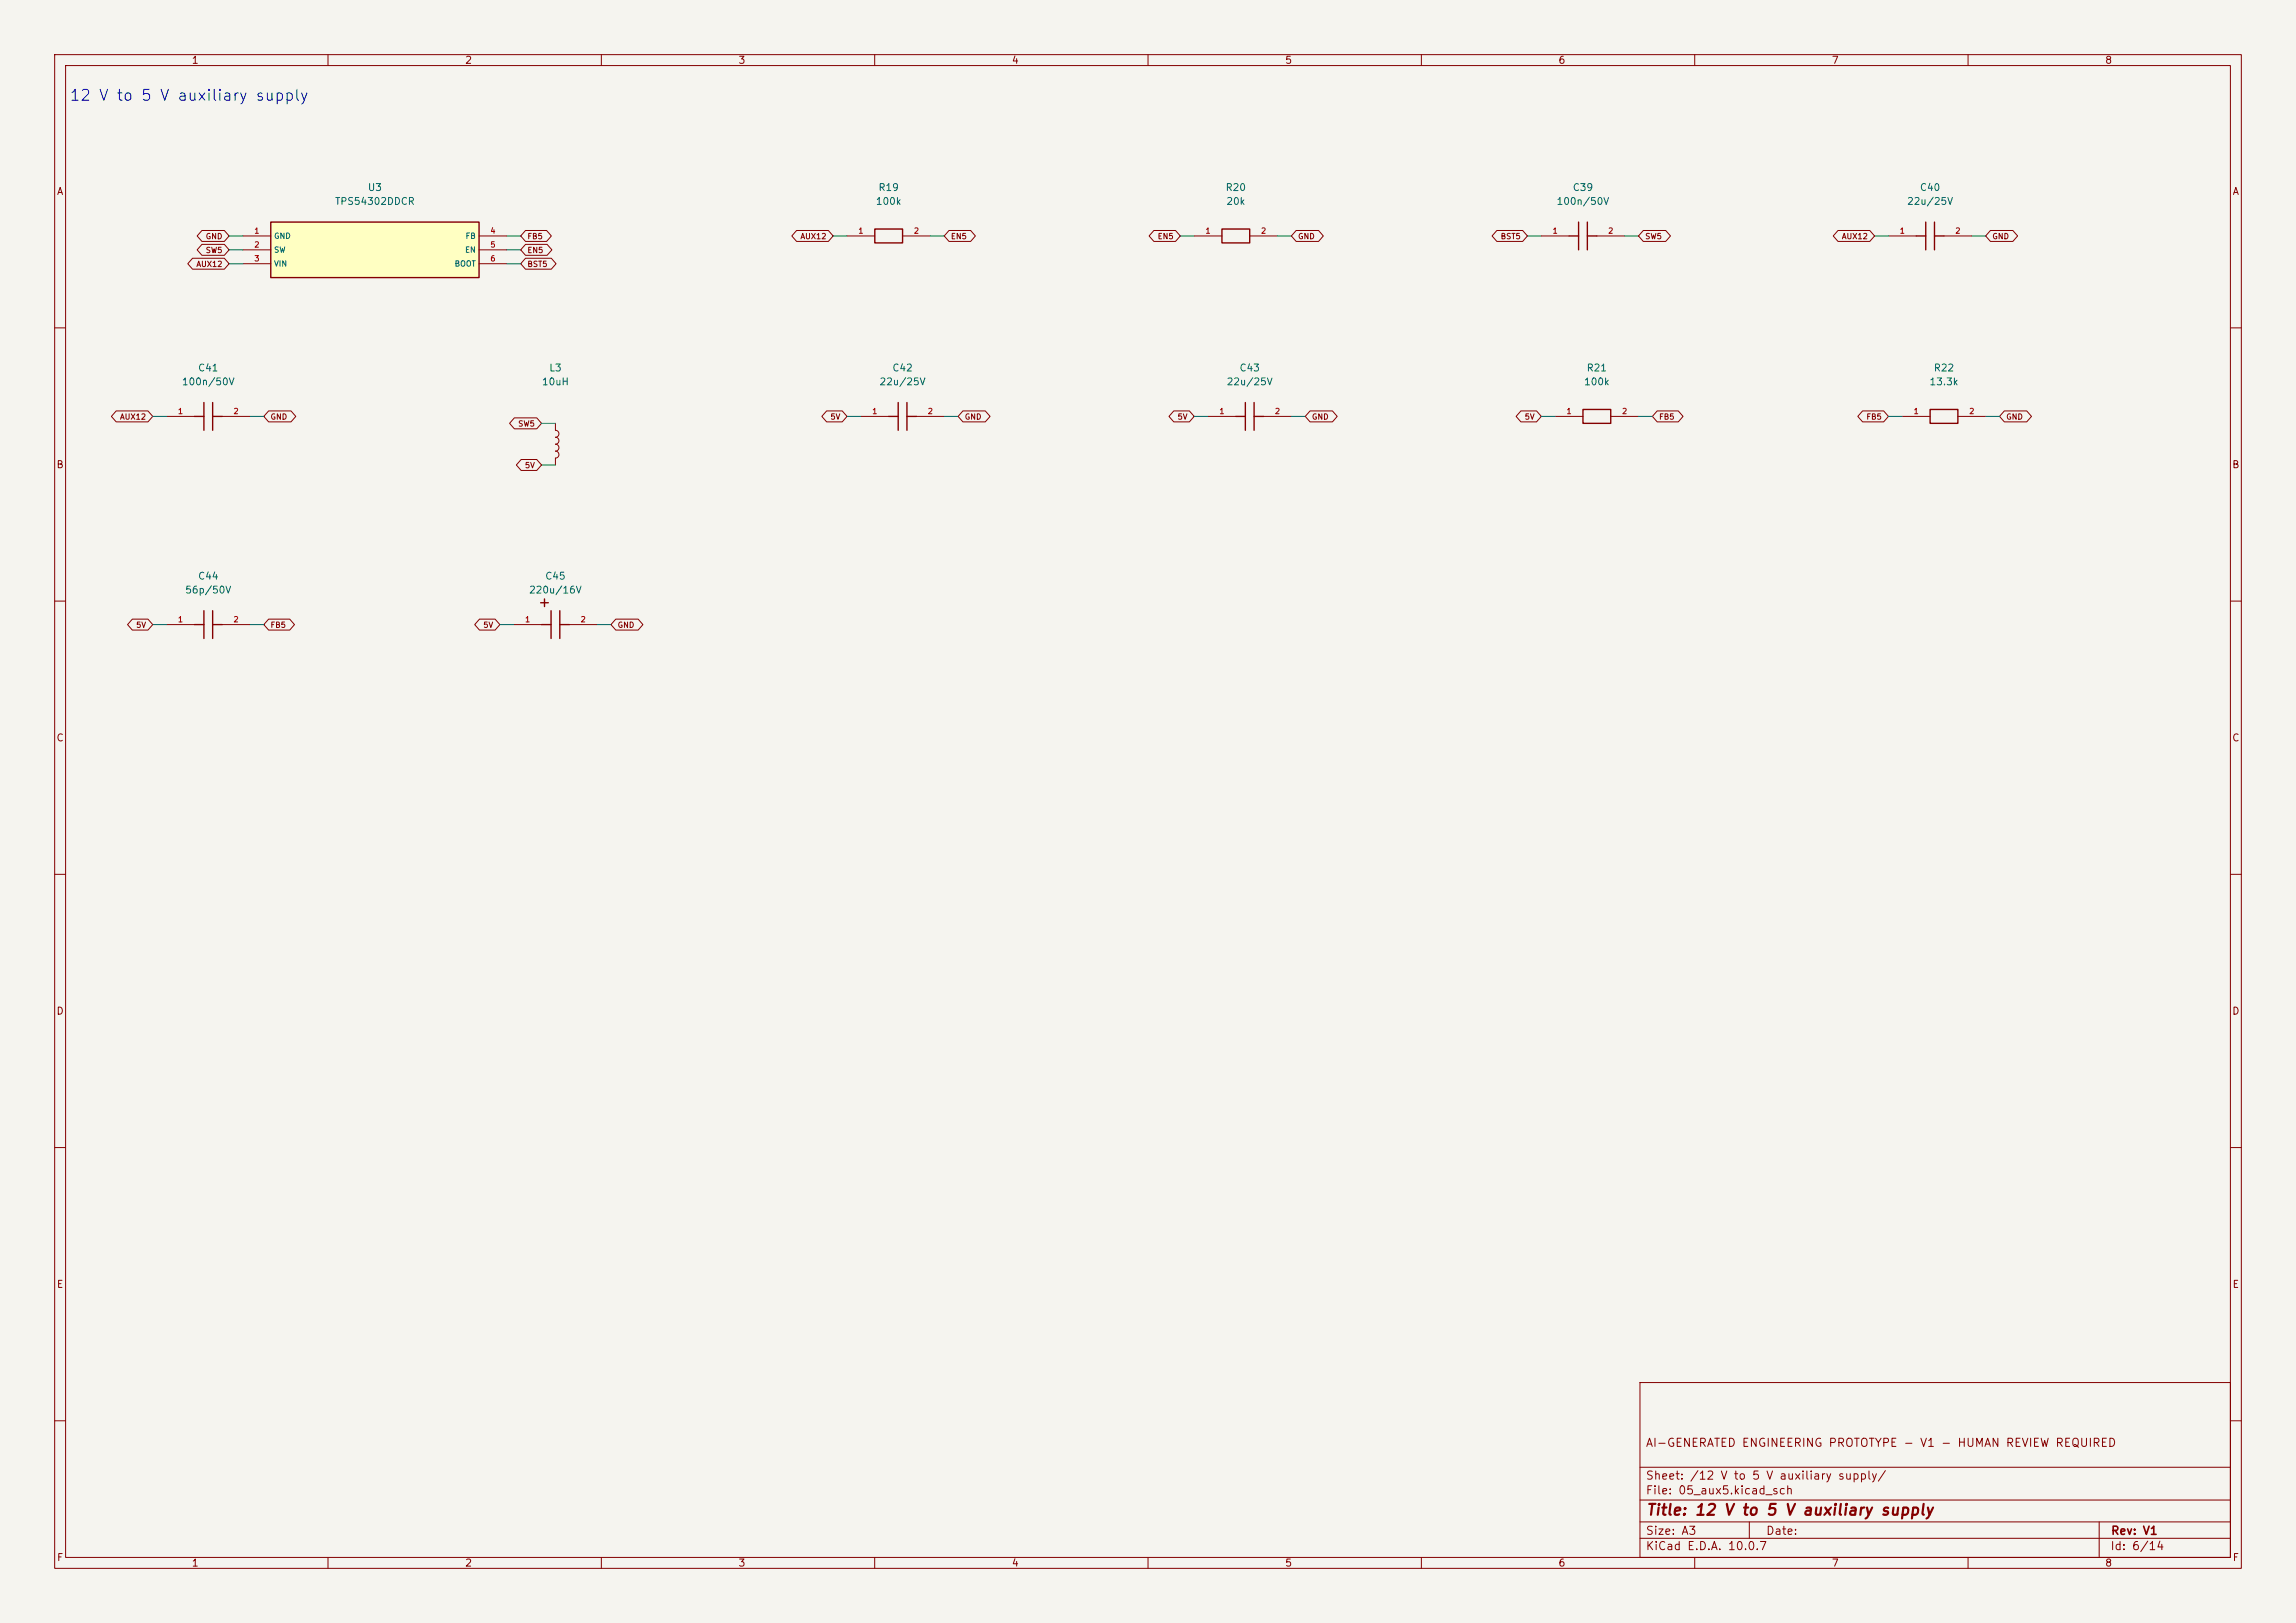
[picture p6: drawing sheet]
<svg xmlns="http://www.w3.org/2000/svg" width="420mm" height="297mm" viewBox="0 0 420 297" stroke-linecap="round" stroke-linejoin="round" font-family="sans-serif">
<defs><g id="words">
<text font-size="2" fill="#0000c2" x="12.6" y="19">12 V to 5 V auxiliary supply</text>
<text font-size="2" fill="#840000" x="301" y="277.8">Title: 12 V to 5 V auxiliary supply</text>
<g font-size="1.5" fill="#840000">
<text x="300.9" y="265.1">AI-GENERATED ENGINEERING PROTOTYPE - V1 - HUMAN REVIEW REQUIRED</text>
<text x="300.9" y="273.8">File: 05_aux5.kicad_sch</text>
<text x="300.9" y="271.1">Sheet: /12 V to 5 V auxiliary supply/</text>
<text x="300.9" y="281.2">Size: A3</text>
<text x="322.9" y="281.2">Date:</text>
<text x="386" y="281.2">Rev: V1</text>
<text x="300.9" y="284">KiCad E.D.A. 10.0.7</text>
<text x="385.9" y="284">Id: 6/14</text>
</g>
<g font-size="1.3" fill="#840000">
<text x="35" y="12">1</text>
<text x="85" y="12">2</text>
<text x="135" y="12">3</text>
<text x="185" y="12">4</text>
<text x="235" y="12">5</text>
<text x="285" y="12">6</text>
<text x="335" y="12">7</text>
<text x="385" y="12">8</text>
<text x="10.3" y="36">A</text>
<text x="408.3" y="36">A</text>
<text x="10.2" y="86">B</text>
<text x="408.2" y="86">B</text>
<text x="10.2" y="136">C</text>
<text x="408.2" y="136">C</text>
<text x="10.2" y="186">D</text>
<text x="408.2" y="186">D</text>
<text x="10.3" y="236">E</text>
<text x="408.3" y="236">E</text>
<text x="10.3" y="286">F</text>
<text x="35" y="287">1</text>
<text x="85" y="287">2</text>
<text x="135" y="287">3</text>
<text x="185" y="287">4</text>
<text x="235" y="287">5</text>
<text x="285" y="287">6</text>
<text x="335" y="287">7</text>
<text x="385" y="287">8</text>
<text x="408.3" y="286">F</text>
</g>
<g font-size="1.3" fill="#006464">
<text x="67.2" y="35.3">U3</text>
<text x="160.6" y="35.3">R19</text>
<text x="224.1" y="35.3">R20</text>
<text x="287.6" y="35.3">C39</text>
<text x="351.1" y="35.3">C40</text>
<text x="61.2" y="37.8">TPS54302DDCR</text>
<text x="160.1" y="37.8">100k</text>
<text x="224.2" y="37.8">20k</text>
<text x="284.6" y="37.8">100n/50V</text>
<text x="348.7" y="37.8">22u/25V</text>
<text x="33.2" y="70.8">100n/50V</text>
<text x="36.1" y="68.3">C41</text>
<text x="99" y="70.8">10uH</text>
<text x="100.4" y="68.3">L3</text>
<text x="160.8" y="70.8">22u/25V</text>
<text x="163.1" y="68.3">C42</text>
<text x="224.3" y="70.8">22u/25V</text>
<text x="226.6" y="68.3">C43</text>
<text x="289.6" y="70.8">100k</text>
<text x="290.1" y="68.3">R21</text>
<text x="352.8" y="70.8">13.3k</text>
<text x="353.6" y="68.3">R22</text>
<text x="36.1" y="106.4">C44</text>
<text x="99.6" y="106.4">C45</text>
<text x="33.8" y="108.9">56p/50V</text>
<text x="96.7" y="108.9">220u/16V</text>
</g>
<g font-size="1" fill="#840000">
<text x="37.5" y="46.5">SW5</text>
<text x="37.5" y="44">GND</text>
<text x="96.4" y="44">FB5</text>
<text x="96.4" y="46.5">EN5</text>
<text x="146.3" y="44">AUX12</text>
<text x="173.8" y="44">EN5</text>
<text x="211.7" y="44">EN5</text>
<text x="237.3" y="44">GND</text>
<text x="274.4" y="44">BST5</text>
<text x="300.8" y="44">SW5</text>
<text x="336.8" y="44">AUX12</text>
<text x="364.3" y="44">GND</text>
<text x="35.8" y="49.1">AUX12</text>
<text x="96.4" y="49.1">BST5</text>
<text x="21.9" y="77">AUX12</text>
<text x="49.4" y="77">GND</text>
<text x="151.8" y="77">5V</text>
<text x="176.4" y="77">GND</text>
<text x="215.3" y="77">5V</text>
<text x="239.9" y="77">GND</text>
<text x="278.8" y="77">5V</text>
<text x="303.4" y="77">FB5</text>
<text x="341.3" y="77">FB5</text>
<text x="366.9" y="77">GND</text>
<text x="94.7" y="78.3">SW5</text>
<text x="95.9" y="85.9">5V</text>
<text x="24.8" y="115.1">5V</text>
<text x="49.4" y="115.1">FB5</text>
<text x="88.3" y="115.1">5V</text>
<text x="112.9" y="115.1">GND</text>
</g>
<g font-size="1" fill="#a90000">
<text x="46.4" y="43">1</text>
<text x="46.4" y="45.5">2</text>
<text x="89.6" y="43">4</text>
<text x="89.6" y="45.5">5</text>
<text x="156.9" y="43">1</text>
<text x="167.1" y="43">2</text>
<text x="220.4" y="43">1</text>
<text x="230.6" y="43">2</text>
<text x="283.9" y="43">1</text>
<text x="294.1" y="43">2</text>
<text x="347.4" y="43">1</text>
<text x="357.6" y="43">2</text>
<text x="46.4" y="48.1">3</text>
<text x="89.6" y="48.1">6</text>
<text x="32.4" y="76">1</text>
<text x="42.6" y="76">2</text>
<text x="159.4" y="76">1</text>
<text x="169.6" y="76">2</text>
<text x="222.9" y="76">1</text>
<text x="233.1" y="76">2</text>
<text x="286.4" y="76">1</text>
<text x="296.6" y="76">2</text>
<text x="349.9" y="76">1</text>
<text x="360.1" y="76">2</text>
<text x="32.4" y="114.1">1</text>
<text x="42.6" y="114.1">2</text>
<text x="95.9" y="114.1">1</text>
<text x="106.1" y="114.1">2</text>
</g>
<g font-size="1" fill="#006464">
<text x="50" y="43.9">GND</text>
<text x="50" y="46.5">SW</text>
<text x="85" y="46.5">EN</text>
<text x="85.1" y="43.9">FB</text>
<text x="50" y="49">VIN</text>
<text x="83.1" y="49">BOOT</text>
</g>
</g></defs>
<path d="M0 0h420v297h-420z" fill="#f5f4ef" stroke="#f5f4ef" stroke-width=".18"/>
<g fill="none" stroke="#840000" stroke-width=".18">
<path d="M10 10h400v277h-400zM12 12h396v273h-396zM60 10v2M110 10v2M160 10v2M210 10v2M260 10v2M310 10v2M360 10v2M10 60h2M408 60h2M10 110h2"/>
<path d="M408 110h2M10 160h2M408 160h2M10 210h2M408 210h2M300 253h108v32h-108zM10 260h2M300 278.5h108M300 274.5h108M300 268.5h108M320 278.5v3M384 278.5v6.5"/>
<path d="M408 260h2M60 285v2M110 285v2M160 285v2M210 285v2M260 285v2M300 281.5h108M310 285v2M360 285v2"/>
</g>
<path d="M49.5 40.6h38.1v10.2h-38.1z" fill="#ffffc2"/>
<g fill="none" stroke="#840000" stroke-width=".25">
<path d="M49.5 40.6h38.1v10.2h-38.1zM160 41.9h5.1v2.6h-5.1zM223.5 41.9h5.1v2.6h-5.1zM287 43.2h1.8M288.8 40.6v5.1M290.4 43.2h1.7M290.4 40.6v5.1M350.5 43.2h1.8M352.3 40.6v5.1M353.9 43.2h1.7M353.9 40.6v5.1M35.6 76.2h1.7"/>
<path d="M37.3 73.7v5M38.9 73.7v5M38.9 76.2h1.7M162.6 76.2h1.7M164.3 73.7v5M165.9 76.2h1.7M165.9 73.7v5M226.1 76.2h1.7M227.8 73.7v5M229.4 76.2h1.7M229.4 73.7v5M289.6 74.9h5v2.6h-5z"/>
<path d="M353.1 74.9h5v2.6h-5zM35.6 114.3h1.7M37.3 111.8v5M38.9 114.3h1.7M38.9 111.8v5M98.9 110.3h1.4M99.1 114.3h1.7M99.6 109.6v1.4M100.8 111.8v5M102.4 114.3h1.7M102.4 111.8v5"/>
</g>
<g fill="none" stroke="#840000" stroke-width=".18">
<path d="M35.2 47.3h5.8l.9 1-.9 1h-5.8l-.9-1zM36.9 44.7h4.1l.9 1-.9 1h-4.1l-.8-1zM36.9 42.2h4.1l.9 1-.9 1h-4.1l-.8-1zM44.4 43.2h5.1M44.4 45.7h5.1M44.4 48.3h5.1M87.6 43.2h5.1M87.6 45.7h5.1M87.6 48.3h5.1M96.1 42.2h3.9l.9 1-.9 1h-3.9l-.9-1zM96.1 44.7h4l.9 1-.9 1h-4l-.9-1zM96.1 47.3h4.7l.9 1-.9 1h-4.7l-.9-1z"/>
<path d="M145.7 42.2h5.8l.9 1-.9 1h-5.8l-.9-1zM154.9 43.2h5.1M165.1 43.2h5.1M173.6 42.2h4l.8 1-.8 1h-4l-.9-1zM211.1 42.2h3.9l.9 1-.9 1h-3.9l-.9-1zM218.4 43.2h5.1M228.6 43.2h5.1M237.1 42.2h4.1l.9 1-.9 1h-4.1l-.9-1zM273.8 42.2h4.7l.9 1-.9 1h-4.7l-.9-1zM281.9 43.2h5.1M292.1 43.2h5.1M300.6 42.2h4.1l.9 1-.9 1h-4.1l-.9-1z"/>
<path d="M336.2 42.2h5.8l.9 1-.9 1h-5.8l-.9-1zM345.4 43.2h5.1M355.6 43.2h5.1M364.1 42.2h4.1l.9 1-.9 1h-4.1l-.9-1zM21.3 75.2h5.8l.8 1-.8 1h-5.8l-.9-1zM30.5 76.2h5.1M40.6 76.2h5.1M49.1 75.2h4.1l.9 1-.9 1h-4.1l-.8-1zM94.1 76.5h4.1l.9 1-.9 1h-4.1l-.9-1zM101.6 77.5v1.2a.64 .64 0 0 1 .6 .7 .64 .64 0 0 1-.6 .6 .64 .64 0 0 1 .6 .7 .64 .64 0 0 1-.6 .6M151.2 75.2h2.9l.8 1-.8 1h-2.9l-.9-1zM157.5 76.2h5.1"/>
<path d="M167.6 76.2h5.1M176.1 75.2h4.1l.9 1-.9 1h-4.1l-.8-1zM214.7 75.2h2.9l.8 1-.8 1h-2.9l-.9-1zM221 76.2h5.1M231.1 76.2h5.1M239.6 75.2h4.1l.9 1-.9 1h-4.1l-.8-1zM278.2 75.2h2.9l.8 1-.8 1h-2.9l-.9-1zM284.5 76.2h5.1M294.6 76.2h5.1M303.1 75.2h3.9l.9 1-.9 1h-3.9l-.8-1zM340.7 75.2h3.9l.8 1-.8 1h-3.9l-.9-1zM348 76.2h5.1"/>
<path d="M358.1 76.2h5.1M366.6 75.2h4.1l.9 1-.9 1h-4.1l-.8-1zM95.3 84.1h2.9l.9 1-.9 1h-2.9l-.8-1zM101.6 81.3a.64 .64 0 0 1 .6 .6 .64 .64 0 0 1-.6 .7 .64 .64 0 0 1 .6 .6 .64 .64 0 0 1-.6 .6v1.3M24.2 113.3h2.9l.8 1-.8 1h-2.9l-.9-1zM30.5 114.3h5.1M40.6 114.3h5.1M49.1 113.3h3.9l.9 1-.9 1h-3.9l-.8-1zM87.7 113.3h2.9l.8 1-.8 1h-2.9l-.9-1zM94 114.3h5.1M104.1 114.3h5.1M112.6 113.3h4.1l.9 1-.9 1h-4.1l-.8-1z"/>
</g>
<g fill="none" stroke="#009600" stroke-width=".18">
<path d="M41.9 43.2h2.5M41.9 45.7h2.5M41.9 48.3h2.5M92.7 43.2h2.5M92.7 45.7h2.5M92.7 48.3h2.5M152.4 43.2h2.5M170.2 43.2h2.5M215.9 43.2h2.5M233.7 43.2h2.5M279.4 43.2h2.5M297.2 43.2h2.5"/>
<path d="M342.9 43.2h2.5M360.7 43.2h2.5M27.9 76.2h2.6M45.7 76.2h2.6M99.1 77.5h2.5M154.9 76.2h2.6M172.7 76.2h2.6M218.4 76.2h2.6M236.2 76.2h2.6M281.9 76.2h2.6M299.7 76.2h2.6M345.4 76.2h2.6"/>
<path d="M363.2 76.2h2.6M99.1 85.1h2.5M27.9 114.3h2.6M45.7 114.3h2.6M91.4 114.3h2.6M109.2 114.3h2.6"/>
</g>
<use href="#words"/>
</svg>
